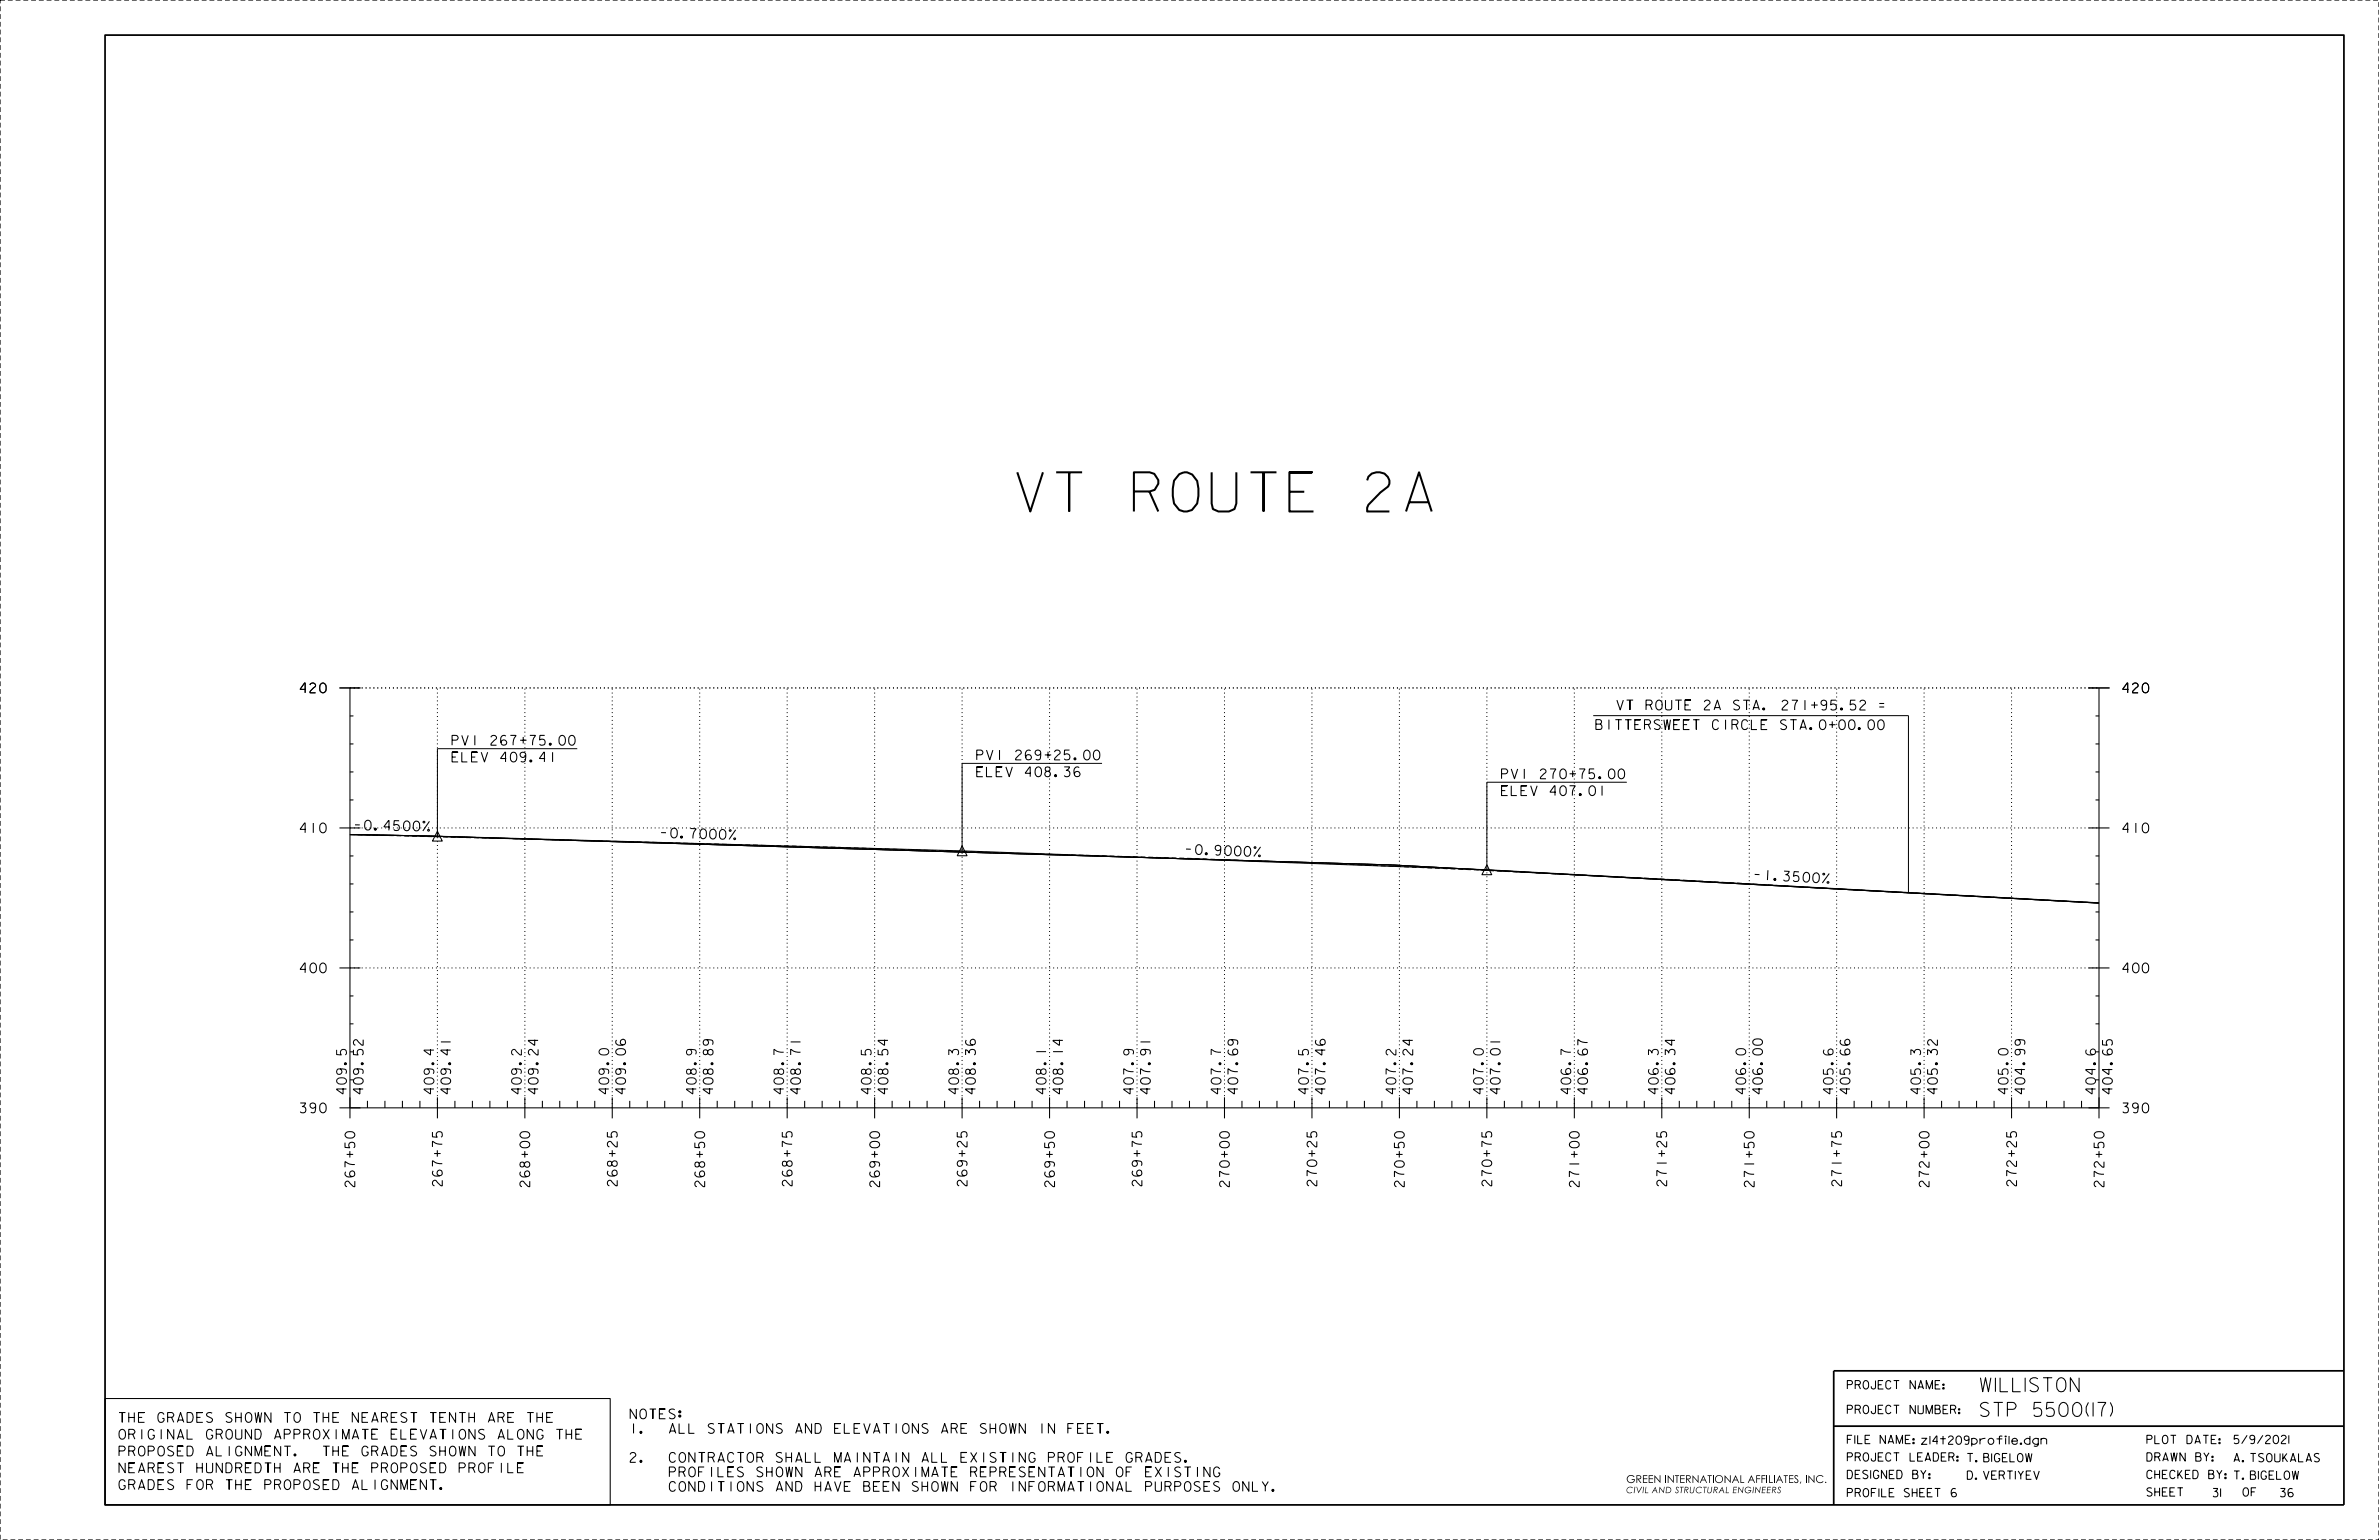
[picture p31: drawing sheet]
<svg xmlns="http://www.w3.org/2000/svg" width="864mm" height="559mm" viewBox="0 0 864 559" stroke-linecap="round" stroke-linejoin="round" font-family="sans-serif">
<defs><g id="words">
<text font-size="14.2" x="369.3" y="185.6">VT ROUTE 2A</text>
<g font-size="5.1">
<text x="718.9" y="505">WILLISTON</text>
<text x="718.9" y="514">STP 5500(17)</text>
</g>
<g font-size="3.6">
<text x="109" y="251.4">420</text>
<text x="770.6" y="251.4">420</text>
<text x="587" y="257.6">VT</text>
<text x="597.5" y="257.6">ROUTE 2A STA. 271+95.52 =</text>
<text x="579.3" y="264.7">BITTERSW ET CI</text>
<text x="607.5" y="264.7">E</text>
<text x="628.7" y="264.7">RC</text>
<text x="635.8" y="264.7">LE STA.0+00.00</text>
<text x="164.1" y="270.4">PVI 267+75.00</text>
<text x="354.6" y="275.7">PVI 269+25.00</text>
<text x="164.1" y="276.5">ELEV 409.41</text>
<text x="354.6" y="281.8">ELEV 408.36</text>
<text x="545.1" y="282.6">PVI 270+75.00</text>
<text x="545.1" y="288.7">ELEV 407.01</text>
<text x="109" y="302.2">410</text>
<text x="128.8" y="301.1" transform="rotate(1 128.8 301.1)">- 0 .</text>
<text x="139.4" y="301.3" transform="rotate(1 139.4 301.3)">4</text>
<text x="142.9" y="301.3" transform="rotate(1 142.9 301.3)">5</text>
<text x="146.5" y="301.4" transform="rotate(1 146.5 301.4)">0</text>
<text x="150" y="301.5" transform="rotate(1 150 301.5)">0 %</text>
<text x="240" y="303.9" transform="rotate(2 240 303.9)">- 0 .</text>
<text x="250.5" y="304.2" transform="rotate(2 250.5 304.2)">7</text>
<text x="254.1" y="304.3" transform="rotate(2 254.1 304.3)">0</text>
<text x="257.6" y="304.4" transform="rotate(2 257.6 304.4)">0</text>
<text x="261.1" y="304.5" transform="rotate(2 261.1 304.5)">0 %</text>
<text x="770.6" y="302.2">410</text>
<text x="430.5" y="309.9" transform="rotate(2 430.5 309.9)">- 0 .</text>
<text x="441" y="310.3" transform="rotate(2 441 310.3)">9</text>
<text x="444.6" y="310.4" transform="rotate(2 444.6 310.4)">0</text>
<text x="448.1" y="310.5" transform="rotate(2 448.1 310.5)">0</text>
<text x="451.6" y="310.6" transform="rotate(2 451.6 310.6)">0 %</text>
<text x="636.9" y="319.1" transform="rotate(3 636.9 319.1)">- 1 .</text>
<text x="647.4" y="319.6" transform="rotate(3 647.4 319.6)">3</text>
<text x="654.5" y="320" transform="rotate(3 654.5 320)">0</text>
<text x="658" y="320.2" transform="rotate(3 658 320.2)">0 %</text>
<text x="109" y="353">400</text>
<text x="770.6" y="353">400</text>
<text x="125.8" y="396.9" transform="rotate(-90 125.8 396.9)">409.5</text>
<text x="131.8" y="396.9" transform="rotate(-90 131.8 396.9)">409.52</text>
<text x="157.5" y="396.9" transform="rotate(-90 157.5 396.9)">409.4</text>
<text x="163.6" y="396.9" transform="rotate(-90 163.6 396.9)">409.41</text>
<text x="189.2" y="396.9" transform="rotate(-90 189.2 396.9)">409.2</text>
<text x="195.3" y="396.9" transform="rotate(-90 195.3 396.9)">409.24</text>
<text x="221" y="396.9" transform="rotate(-90 221 396.9)">409.0</text>
<text x="227.1" y="396.9" transform="rotate(-90 227.1 396.9)">409.06</text>
<text x="252.7" y="396.9" transform="rotate(-90 252.7 396.9)">408.9</text>
<text x="258.8" y="396.9" transform="rotate(-90 258.8 396.9)">408.89</text>
<text x="284.5" y="396.9" transform="rotate(-90 284.5 396.9)">408.7</text>
<text x="290.6" y="396.9" transform="rotate(-90 290.6 396.9)">408.71</text>
<text x="316.2" y="396.9" transform="rotate(-90 316.2 396.9)">408.5</text>
<text x="322.3" y="396.9" transform="rotate(-90 322.3 396.9)">408.54</text>
<text x="348" y="396.9" transform="rotate(-90 348 396.9)">408.3</text>
<text x="354.1" y="396.9" transform="rotate(-90 354.1 396.9)">408.36</text>
<text x="379.7" y="396.9" transform="rotate(-90 379.7 396.9)">408.1</text>
<text x="385.8" y="396.9" transform="rotate(-90 385.8 396.9)">408.14</text>
<text x="411.5" y="396.9" transform="rotate(-90 411.5 396.9)">407.9</text>
<text x="417.6" y="396.9" transform="rotate(-90 417.6 396.9)">407.91</text>
<text x="443.2" y="396.9" transform="rotate(-90 443.2 396.9)">407.7</text>
<text x="449.3" y="396.9" transform="rotate(-90 449.3 396.9)">407.69</text>
<text x="475" y="396.9" transform="rotate(-90 475 396.9)">407.5</text>
<text x="481.1" y="396.9" transform="rotate(-90 481.1 396.9)">407.46</text>
<text x="506.7" y="396.9" transform="rotate(-90 506.7 396.9)">407.2</text>
<text x="512.8" y="396.9" transform="rotate(-90 512.8 396.9)">407.24</text>
<text x="538.5" y="396.9" transform="rotate(-90 538.5 396.9)">407.0</text>
<text x="544.6" y="396.9" transform="rotate(-90 544.6 396.9)">407.01</text>
<text x="570.2" y="396.9" transform="rotate(-90 570.2 396.9)">406.7</text>
<text x="576.3" y="396.9" transform="rotate(-90 576.3 396.9)">406.67</text>
<text x="602" y="396.9" transform="rotate(-90 602 396.9)">406.3</text>
<text x="608.1" y="396.9" transform="rotate(-90 608.1 396.9)">406.34</text>
<text x="633.7" y="396.9" transform="rotate(-90 633.7 396.9)">406.0</text>
<text x="639.8" y="396.9" transform="rotate(-90 639.8 396.9)">406.00</text>
<text x="665.5" y="396.9" transform="rotate(-90 665.5 396.9)">405.6</text>
<text x="671.6" y="396.9" transform="rotate(-90 671.6 396.9)">405.66</text>
<text x="697.2" y="396.9" transform="rotate(-90 697.2 396.9)">405.3</text>
<text x="703.3" y="396.9" transform="rotate(-90 703.3 396.9)">405.32</text>
<text x="729" y="396.9" transform="rotate(-90 729 396.9)">405.0</text>
<text x="735.1" y="396.9" transform="rotate(-90 735.1 396.9)">404.99</text>
<text x="760.7" y="396.9" transform="rotate(-90 760.7 396.9)">404.6</text>
<text x="766.8" y="396.9" transform="rotate(-90 766.8 396.9)">404.65</text>
<text x="109" y="403.8">390</text>
<text x="770.6" y="403.8">390</text>
<text x="128.8" y="430.6" transform="rotate(-90 128.8 430.6)">267+50</text>
<text x="160.5" y="430.3" transform="rotate(-90 160.5 430.3)">267+75</text>
<text x="192.3" y="430.6" transform="rotate(-90 192.3 430.6)">268+00</text>
<text x="224" y="430.3" transform="rotate(-90 224 430.3)">268+25</text>
<text x="255.8" y="430.6" transform="rotate(-90 255.8 430.6)">268+50</text>
<text x="287.5" y="430.3" transform="rotate(-90 287.5 430.3)">268+75</text>
<text x="319.3" y="430.6" transform="rotate(-90 319.3 430.6)">269+00</text>
<text x="351" y="430.3" transform="rotate(-90 351 430.3)">269+25</text>
<text x="382.8" y="430.6" transform="rotate(-90 382.8 430.6)">269+50</text>
<text x="414.5" y="430.3" transform="rotate(-90 414.5 430.3)">269+75</text>
<text x="446.3" y="430.6" transform="rotate(-90 446.3 430.6)">270+00</text>
<text x="478" y="430.3" transform="rotate(-90 478 430.3)">270+25</text>
<text x="509.8" y="430.6" transform="rotate(-90 509.8 430.6)">270+50</text>
<text x="541.5" y="430.3" transform="rotate(-90 541.5 430.3)">270+75</text>
<text x="573.3" y="430.6" transform="rotate(-90 573.3 430.6)">271+00</text>
<text x="605" y="430.3" transform="rotate(-90 605 430.3)">271+25</text>
<text x="636.8" y="430.6" transform="rotate(-90 636.8 430.6)">271+50</text>
<text x="668.5" y="430.3" transform="rotate(-90 668.5 430.3)">271+75</text>
<text x="700.3" y="430.6" transform="rotate(-90 700.3 430.6)">272+00</text>
<text x="732" y="430.3" transform="rotate(-90 732 430.3)">272+25</text>
<text x="763.8" y="430.6" transform="rotate(-90 763.8 430.6)">272+50</text>
<text x="228.8" y="514.8">NOTES:</text>
<text x="43.2" y="516.1">THE GRADES SHOWN TO THE NEAREST TENTH ARE THE</text>
<text x="228.8" y="520.1">1.</text>
<text x="243" y="520.1">ALL STATIONS AND ELEVATIONS ARE SHOWN IN FEET.</text>
<text x="43.2" y="522.2">ORIGINAL GROUND APPROXIMATE ELEVATIONS ALONG THE</text>
<text x="43.2" y="528.3">PROPOSED ALIGNMENT.</text>
<text x="115.4" y="528.3">THE GRADES SHOWN TO THE</text>
<text x="228.8" y="530.6">2.</text>
<text x="243" y="530.6">CONTRACTOR SHALL MAINTAIN ALL EXISTING PROFILE GRADES.</text>
<text x="43.2" y="534.4">NEAREST HUNDREDTH ARE THE PROPOSED PROFILE</text>
<text x="243" y="535.9">PROFILES SHOWN ARE APPROXIMATE REPRESENTATION OF EXISTING</text>
<text x="43.2" y="540.5">GRADES FOR THE PROPOSED ALIGNMENT.</text>
<text x="243" y="541.1">CONDITIONS AND HAVE BEEN SHOWN FOR INFORMATIONAL PURPOSES ONLY.</text>
</g>
<g font-size="3">
<text x="670.6" y="504">PROJECT NAME:</text>
<text x="670.6" y="513">PROJECT NUMBER:</text>
<text x="670.6" y="523.8">FILE NAME:z14t209profile.dgn</text>
<text x="779.3" y="523.8">PLOT DATE:</text>
<text x="811" y="523.8">5/9/2021</text>
<text x="670.6" y="530.2">PROJECT LEADER: T. BIGELOW</text>
<text x="779.3" y="530.2">DRAWN BY:</text>
<text x="811" y="530.4">A. TSOUKALAS</text>
<text x="670.6" y="536.5">DESIGNED BY:</text>
<text x="714.2" y="536.8">D. VERTIYEV</text>
<text x="779.3" y="536.5">CHECKED BY:T. BIGELOW</text>
<text x="670.6" y="543.1">PROFILE SHEET 6</text>
<text x="779.3" y="542.9">SHEET</text>
<text x="803.4" y="543.1">31</text>
<text x="811.7" y="542.9">OF</text>
<text x="827.8" y="543.1">36</text>
</g>
<text font-size="2.8" x="590.3" y="538.1">GREEN INTERNATIONAL AFFILIATES, INC.</text>
<text font-size="2.3" x="590.3" y="541.8">CIVIL AND STRUCTURAL ENGINEERS</text>
</g></defs>
<g fill="none" stroke="#000" stroke-width=".38">
<path d="M123.2 249.6h7.6M127 249.6v156.2M127 259.8h1.3M758.2 249.6h7.6M760.7 259.8h1.3M762 249.6v156.2M127 269.9h1.3M760.7 269.9h1.3M127 280.1h1.3M127 290.3h1.3M760.7 280.1h1.3M760.7 290.3h1.3"/>
<path d="M123.2 300.4h7.6M127 310.6h1.3M127 302.8l31.8 .6 190.5 5.4 190.4 6.8M152.4 303.3l353.1 10.6 256.5 13.8M158.8 301.6l1.7 3.6h-3.5zM349.2 307l1.8 3.5h-3.5zM539.8 313.8l1.7 3.6h-3.5zM539.8 315.6l222.2 12M758.2 300.4h7.6M760.7 310.6h1.3M127 320.7h1.3M127 330.9h1.3"/>
<path d="M760.7 320.7h1.3M760.7 330.9h1.3M123.2 351.2h7.6M127 341.1h1.3M758.2 351.2h7.6M760.7 341.1h1.3M127 361.4h1.3M127 371.5h1.3M760.7 361.4h1.3M760.7 371.5h1.3M127 381.7h1.3M127 391.8h1.3"/>
<path d="M133.4 399.5v2.5M139.7 399.5v2.5M146.1 399.5v2.5M152.4 399.5v2.5M158.8 398.2v7.6M165.1 399.5v2.5M171.5 399.5v2.5M177.8 399.5v2.5M184.2 399.5v2.5M190.5 398.2v7.6M196.9 399.5v2.5M203.2 399.5v2.5"/>
<path d="M209.5 399.5v2.5M215.9 399.5v2.5M222.2 398.2v7.6M228.6 399.5v2.5M234.9 399.5v2.5M241.3 399.5v2.5M247.6 399.5v2.5M254 398.2v7.6M260.3 399.5v2.5M266.7 399.5v2.5M273 399.5v2.5M279.4 399.5v2.5"/>
<path d="M285.8 398.2v7.6M292.1 399.5v2.5M298.4 399.5v2.5M304.8 399.5v2.5M311.1 399.5v2.5M317.5 398.2v7.6M323.8 399.5v2.5M330.2 399.5v2.5M336.5 399.5v2.5M342.9 399.5v2.5M349.2 398.2v7.6M355.6 399.5v2.5"/>
<path d="M361.9 399.5v2.5M368.3 399.5v2.5M374.6 399.5v2.5M381 398.2v7.6M387.3 399.5v2.5M393.7 399.5v2.5M400 399.5v2.5M406.4 399.5v2.5M412.7 398.2v7.6M419.1 399.5v2.5M425.4 399.5v2.5M431.8 399.5v2.5"/>
<path d="M438.1 399.5v2.5M444.5 398.2v7.6M450.8 399.5v2.5M457.2 399.5v2.5M463.5 399.5v2.5M469.9 399.5v2.5M476.2 398.2v7.6M482.6 399.5v2.5M488.9 399.5v2.5M495.3 399.5v2.5M501.6 399.5v2.5M508 398.2v7.6"/>
<path d="M514.3 399.5v2.5M520.7 399.5v2.5M527 399.5v2.5M533.4 399.5v2.5M539.8 398.2v7.6M546.1 399.5v2.5M552.4 399.5v2.5M558.8 399.5v2.5M565.1 399.5v2.5M571.5 398.2v7.6M577.8 399.5v2.5M584.2 399.5v2.5"/>
<path d="M590.5 399.5v2.5M596.9 399.5v2.5M603.2 398.2v7.6M609.6 399.5v2.5M615.9 399.5v2.5M622.3 399.5v2.5M628.6 399.5v2.5M635 398.2v7.6M641.3 399.5v2.5M647.7 399.5v2.5M654 399.5v2.5M660.4 399.5v2.5"/>
<path d="M666.7 398.2v7.6M673.1 399.5v2.5M679.4 399.5v2.5M685.8 399.5v2.5M692.1 399.5v2.5M698.5 398.2v7.6M704.8 399.5v2.5M711.2 399.5v2.5M717.5 399.5v2.5M723.9 399.5v2.5M730.2 398.2v7.6M736.6 399.5v2.5"/>
<path d="M742.9 399.5v2.5M749.3 399.5v2.5M755.6 399.5v2.5M123.2 402h642.6M38.1 507.5h183.4v38.6h-183.4z"/>
</g>
<g fill="none" stroke="#000" stroke-width=".36" stroke-dasharray=".4 1.1" stroke-linecap="butt">
<path d="M127 249.6h635M127 300.4h635M127 351.2h635M158.8 402v-152.4M190.5 402v-152.4M222.2 402v-152.4M254 402v-152.4M285.8 402v-152.4M317.5 402v-152.4M349.2 402v-152.4M381 402v-152.4M412.7 402v-152.4"/>
<path d="M444.5 402v-152.4M476.2 402v-152.4M508 402v-152.4M539.8 402v-152.4M571.5 402v-152.4M603.2 402v-152.4M635 402v-152.4M666.7 402v-152.4M698.5 402v-152.4M730.2 402v-152.4"/>
</g>
<path d="M0 0h863.6v558.8h-863.6v-558.8M127 302.9l178 4.6 125.7 3.9 57.3 2.1 114.8 5.4 159.2 8.7" fill="none" stroke="#000" stroke-width=".36" stroke-dasharray="1.8 1.1" stroke-linecap="butt"/>
<path d="M38.1 12.7h812.8v533.4h-812.8zM850.9 497.4h-185.2v48.7M665.7 517.5h185.2" fill="none" stroke="#000" stroke-width=".63" stroke-linecap="butt"/>
<path d="M578.3 259.7h114.5v64.1M209.5 271.7h-50.7v31.7M400 277h-50.8v31.8M590.5 283.8h-50.7v31.8" fill="none" stroke="#000" stroke-width=".36"/>
<use href="#words"/>
</svg>
